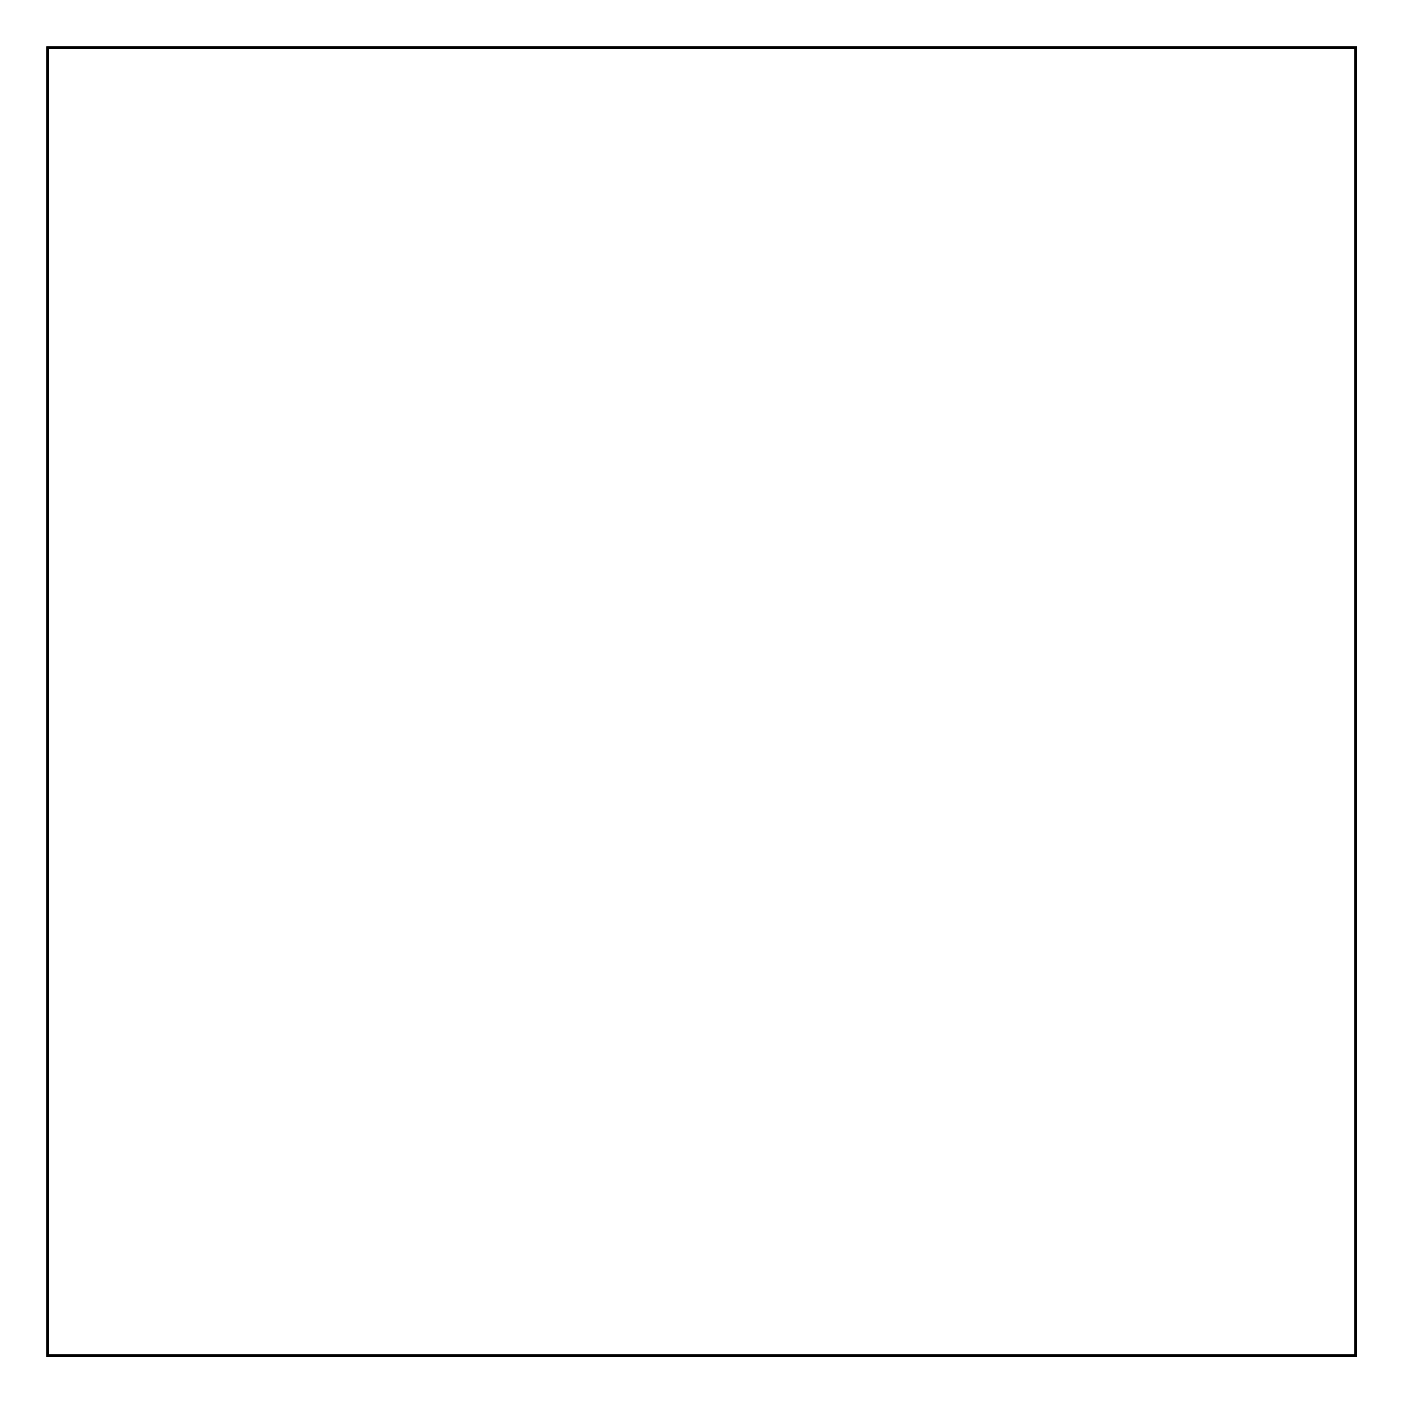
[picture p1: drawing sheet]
<svg xmlns="http://www.w3.org/2000/svg" width="107mm" height="107mm" viewBox="0 0 107 107" stroke-linecap="round" stroke-linejoin="round" font-family="sans-serif">
<path d="M3.6 3.6h99.8v99.8h-99.8z" fill="none" stroke="#000" stroke-width=".2"/>
<path d="M3.6 3.6h99.8v99.8h-99.8z" fill="none" stroke="#000" stroke-width=".08"/>
<circle cx="60.8" cy="58.7" r=".7" fill="#fff"/>
<circle cx="60.8" cy="58.7" r=".7" fill="none" stroke="#fff" stroke-width=".76" stroke-linecap="butt"/>
<circle cx="67.3" cy="58.8" r=".7" fill="#fff"/>
<circle cx="67.3" cy="58.8" r=".7" fill="none" stroke="#fff" stroke-width=".76" stroke-linecap="butt"/>
<circle cx="60.7" cy="61.8" r=".7" fill="#fff"/>
<circle cx="60.7" cy="61.8" r=".7" fill="none" stroke="#fff" stroke-width=".76" stroke-linecap="butt"/>
<circle cx="67.3" cy="61.8" r=".7" fill="#fff"/>
<circle cx="67.3" cy="61.8" r=".7" fill="none" stroke="#fff" stroke-width=".76" stroke-linecap="butt"/>
<circle cx="14.6" cy="70.8" r=".74" fill="#fff"/>
<circle cx="14.6" cy="70.8" r=".74" fill="none" stroke="#fff" stroke-width=".76" stroke-linecap="butt"/>
<circle cx="14.6" cy="73.3" r=".74" fill="#fff"/>
<circle cx="14.6" cy="73.3" r=".74" fill="none" stroke="#fff" stroke-width=".76" stroke-linecap="butt"/>
<circle cx="14.6" cy="75.9" r=".74" fill="#fff"/>
<circle cx="14.6" cy="75.9" r=".74" fill="none" stroke="#fff" stroke-width=".76" stroke-linecap="butt"/>
<circle cx="14.6" cy="78.4" r=".74" fill="#fff"/>
<circle cx="14.6" cy="78.4" r=".74" fill="none" stroke="#fff" stroke-width=".76" stroke-linecap="butt"/>
<circle cx="14.6" cy="80.9" r=".74" fill="#fff"/>
<circle cx="14.6" cy="80.9" r=".74" fill="none" stroke="#fff" stroke-width=".76" stroke-linecap="butt"/>
<circle cx="14.6" cy="83.5" r=".74" fill="#fff"/>
<circle cx="14.6" cy="83.5" r=".74" fill="none" stroke="#fff" stroke-width=".76" stroke-linecap="butt"/>
<circle cx="14.6" cy="86" r=".74" fill="#fff"/>
<circle cx="14.6" cy="86" r=".74" fill="none" stroke="#fff" stroke-width=".76" stroke-linecap="butt"/>
<circle cx="14.6" cy="88.6" r=".74" fill="#fff"/>
<circle cx="14.6" cy="88.6" r=".74" fill="none" stroke="#fff" stroke-width=".76" stroke-linecap="butt"/>
<circle cx="14.6" cy="91.1" r=".74" fill="#fff"/>
<circle cx="14.6" cy="91.1" r=".74" fill="none" stroke="#fff" stroke-width=".76" stroke-linecap="butt"/>
<circle cx="38.6" cy="82.8" r=".74" fill="#fff"/>
<circle cx="38.6" cy="82.8" r=".74" fill="none" stroke="#fff" stroke-width=".76" stroke-linecap="butt"/>
<circle cx="38.6" cy="85.3" r=".74" fill="#fff"/>
<circle cx="38.6" cy="85.3" r=".74" fill="none" stroke="#fff" stroke-width=".76" stroke-linecap="butt"/>
<circle cx="38.6" cy="87.9" r=".74" fill="#fff"/>
<circle cx="38.6" cy="87.9" r=".74" fill="none" stroke="#fff" stroke-width=".76" stroke-linecap="butt"/>
<circle cx="38.6" cy="90.4" r=".74" fill="#fff"/>
<circle cx="38.6" cy="90.4" r=".74" fill="none" stroke="#fff" stroke-width=".76" stroke-linecap="butt"/>
<circle cx="38.6" cy="92.9" r=".74" fill="#fff"/>
<circle cx="38.6" cy="92.9" r=".74" fill="none" stroke="#fff" stroke-width=".76" stroke-linecap="butt"/>
<circle cx="48.3" cy="61.9" r=".7" fill="#fff"/>
<circle cx="48.3" cy="61.9" r=".7" fill="none" stroke="#fff" stroke-width=".76" stroke-linecap="butt"/>
<circle cx="54" cy="61.7" r=".7" fill="#fff"/>
<circle cx="54" cy="61.7" r=".7" fill="none" stroke="#fff" stroke-width=".76" stroke-linecap="butt"/>
<circle cx="35.6" cy="58.8" r=".7" fill="#fff"/>
<circle cx="35.6" cy="58.8" r=".7" fill="none" stroke="#fff" stroke-width=".76" stroke-linecap="butt"/>
<circle cx="35.6" cy="49.3" r=".7" fill="#fff"/>
<circle cx="35.6" cy="49.3" r=".7" fill="none" stroke="#fff" stroke-width=".76" stroke-linecap="butt"/>
<circle cx="38.6" cy="55.8" r=".7" fill="#fff"/>
<circle cx="38.6" cy="55.8" r=".7" fill="none" stroke="#fff" stroke-width=".76" stroke-linecap="butt"/>
<circle cx="38.6" cy="49.4" r=".7" fill="#fff"/>
<circle cx="38.6" cy="49.4" r=".7" fill="none" stroke="#fff" stroke-width=".76" stroke-linecap="butt"/>
<circle cx="65.6" cy="24.3" r=".74" fill="#fff"/>
<circle cx="65.6" cy="24.3" r=".74" fill="none" stroke="#fff" stroke-width=".76" stroke-linecap="butt"/>
<circle cx="68.2" cy="24.3" r=".74" fill="#fff"/>
<circle cx="68.2" cy="24.3" r=".74" fill="none" stroke="#fff" stroke-width=".76" stroke-linecap="butt"/>
<circle cx="37.1" cy="63.3" r=".74" fill="#fff"/>
<circle cx="37.1" cy="63.3" r=".74" fill="none" stroke="#fff" stroke-width=".76" stroke-linecap="butt"/>
<circle cx="37.1" cy="65.8" r=".74" fill="#fff"/>
<circle cx="37.1" cy="65.8" r=".74" fill="none" stroke="#fff" stroke-width=".76" stroke-linecap="butt"/>
<circle cx="37.1" cy="68.4" r=".74" fill="#fff"/>
<circle cx="37.1" cy="68.4" r=".74" fill="none" stroke="#fff" stroke-width=".76" stroke-linecap="butt"/>
<circle cx="37.1" cy="70.9" r=".74" fill="#fff"/>
<circle cx="37.1" cy="70.9" r=".74" fill="none" stroke="#fff" stroke-width=".76" stroke-linecap="butt"/>
<circle cx="9.3" cy="43.3" r=".7" fill="#fff"/>
<circle cx="9.3" cy="43.3" r=".7" fill="none" stroke="#fff" stroke-width=".76" stroke-linecap="butt"/>
<circle cx="9.4" cy="37" r=".7" fill="#fff"/>
<circle cx="9.4" cy="37" r=".7" fill="none" stroke="#fff" stroke-width=".76" stroke-linecap="butt"/>
<circle cx="59.6" cy="28.3" r=".7" fill="#fff"/>
<circle cx="59.6" cy="28.3" r=".7" fill="none" stroke="#fff" stroke-width=".76" stroke-linecap="butt"/>
<circle cx="59.7" cy="35.4" r=".7" fill="#fff"/>
<circle cx="59.7" cy="35.4" r=".7" fill="none" stroke="#fff" stroke-width=".76" stroke-linecap="butt"/>
<circle cx="54.7" cy="37.3" r=".35" fill="#fff"/>
<circle cx="54.7" cy="37.3" r=".35" fill="none" stroke="#fff" stroke-width=".55"/>
<circle cx="97.1" cy="43.8" r=".7" fill="#fff"/>
<circle cx="97.1" cy="43.8" r=".7" fill="none" stroke="#fff" stroke-width=".76" stroke-linecap="butt"/>
<circle cx="97.1" cy="49.8" r=".7" fill="#fff"/>
<circle cx="97.1" cy="49.8" r=".7" fill="none" stroke="#fff" stroke-width=".76" stroke-linecap="butt"/>
<circle cx="80.6" cy="19.8" r=".7" fill="#fff"/>
<circle cx="80.6" cy="19.8" r=".7" fill="none" stroke="#fff" stroke-width=".76" stroke-linecap="butt"/>
<circle cx="80.6" cy="24.3" r=".7" fill="#fff"/>
<circle cx="80.6" cy="24.3" r=".7" fill="none" stroke="#fff" stroke-width=".76" stroke-linecap="butt"/>
<circle cx="20.6" cy="49.8" r=".7" fill="#fff"/>
<circle cx="20.6" cy="49.8" r=".7" fill="none" stroke="#fff" stroke-width=".76" stroke-linecap="butt"/>
<circle cx="20.6" cy="36.3" r=".7" fill="#fff"/>
<circle cx="20.6" cy="36.3" r=".7" fill="none" stroke="#fff" stroke-width=".76" stroke-linecap="butt"/>
<circle cx="12.1" cy="43.3" r=".7" fill="#fff"/>
<circle cx="12.1" cy="43.3" r=".7" fill="none" stroke="#fff" stroke-width=".76" stroke-linecap="butt"/>
<circle cx="11.8" cy="51.3" r=".7" fill="#fff"/>
<circle cx="11.8" cy="51.3" r=".7" fill="none" stroke="#fff" stroke-width=".76" stroke-linecap="butt"/>
<circle cx="44.8" cy="69.4" r=".7" fill="#fff"/>
<circle cx="44.8" cy="69.4" r=".7" fill="none" stroke="#fff" stroke-width=".76" stroke-linecap="butt"/>
<circle cx="46.9" cy="63.5" r=".7" fill="#fff"/>
<circle cx="46.9" cy="63.5" r=".7" fill="none" stroke="#fff" stroke-width=".76" stroke-linecap="butt"/>
<circle cx="69.1" cy="18.7" r=".61" fill="#fff"/>
<circle cx="69.1" cy="18.7" r=".61" fill="none" stroke="#fff" stroke-width=".76" stroke-linecap="butt"/>
<circle cx="71.6" cy="18.7" r=".61" fill="#fff"/>
<circle cx="71.6" cy="18.7" r=".61" fill="none" stroke="#fff" stroke-width=".76" stroke-linecap="butt"/>
<circle cx="71.6" cy="16.7" r=".61" fill="#fff"/>
<circle cx="71.6" cy="16.7" r=".61" fill="none" stroke="#fff" stroke-width=".76" stroke-linecap="butt"/>
<circle cx="69.1" cy="16.7" r=".61" fill="#fff"/>
<circle cx="69.1" cy="16.7" r=".61" fill="none" stroke="#fff" stroke-width=".76" stroke-linecap="butt"/>
<circle cx="64.4" cy="14" r="1.35" fill="#fff"/>
<circle cx="64.4" cy="14" r="1.35" fill="none" stroke="#fff" stroke-width=".76" stroke-linecap="butt"/>
<circle cx="76.4" cy="14" r="1.35" fill="#fff"/>
<circle cx="76.4" cy="14" r="1.35" fill="none" stroke="#fff" stroke-width=".76" stroke-linecap="butt"/>
<circle cx="92.5" cy="16.4" r=".7" fill="#fff"/>
<circle cx="92.5" cy="16.4" r=".7" fill="none" stroke="#fff" stroke-width=".74" stroke-linecap="butt"/>
<circle cx="90.1" cy="16.4" r=".7" fill="#fff"/>
<circle cx="90.1" cy="16.4" r=".7" fill="none" stroke="#fff" stroke-width=".74" stroke-linecap="butt"/>
<circle cx="87.9" cy="16.4" r=".7" fill="#fff"/>
<circle cx="87.9" cy="16.4" r=".7" fill="none" stroke="#fff" stroke-width=".74" stroke-linecap="butt"/>
<circle cx="85.5" cy="16.4" r=".7" fill="#fff"/>
<circle cx="85.5" cy="16.4" r=".7" fill="none" stroke="#fff" stroke-width=".74" stroke-linecap="butt"/>
<circle cx="83.2" cy="14" r="1.23" fill="#fff"/>
<circle cx="83.2" cy="14" r="1.23" fill="none" stroke="#fff" stroke-width=".51"/>
<circle cx="94.8" cy="14" r="1.23" fill="#fff"/>
<circle cx="94.8" cy="14" r="1.23" fill="none" stroke="#fff" stroke-width=".51"/>
<circle cx="91.3" cy="13.9" r=".55" fill="#fff"/>
<circle cx="91.3" cy="13.9" r=".55" fill="none" stroke="#fff" stroke-width=".25"/>
<circle cx="86.8" cy="13.9" r=".55" fill="#fff"/>
<circle cx="86.8" cy="13.9" r=".55" fill="none" stroke="#fff" stroke-width=".25"/>
<circle cx="7.1" cy="7.1" r="1.6" fill="#fff"/>
<circle cx="7.1" cy="7.1" r="1.6" fill="none" stroke="#fff" stroke-width=".25"/>
<circle cx="100.1" cy="60.3" r="1.6" fill="#fff"/>
<circle cx="100.1" cy="60.3" r="1.6" fill="none" stroke="#fff" stroke-width=".25"/>
<circle cx="7.1" cy="60.3" r="1.6" fill="#fff"/>
<circle cx="7.1" cy="60.3" r="1.6" fill="none" stroke="#fff" stroke-width=".25"/>
<circle cx="7.1" cy="99.9" r="1.6" fill="#fff"/>
<circle cx="7.1" cy="99.9" r="1.6" fill="none" stroke="#fff" stroke-width=".25"/>
<circle cx="100.1" cy="99.9" r="1.6" fill="#fff"/>
<circle cx="100.1" cy="99.9" r="1.6" fill="none" stroke="#fff" stroke-width=".25"/>
<circle cx="59.6" cy="7.8" r="1.6" fill="#fff"/>
<circle cx="59.6" cy="7.8" r="1.6" fill="none" stroke="#fff" stroke-width=".25"/>
<circle cx="100.1" cy="7.1" r="1.6" fill="#fff"/>
<circle cx="100.1" cy="7.1" r="1.6" fill="none" stroke="#fff" stroke-width=".25"/>
<circle cx="46.1" cy="30.3" r=".74" fill="#fff"/>
<circle cx="46.1" cy="30.3" r=".74" fill="none" stroke="#fff" stroke-width=".76" stroke-linecap="butt"/>
<circle cx="46.1" cy="32.8" r=".74" fill="#fff"/>
<circle cx="46.1" cy="32.8" r=".74" fill="none" stroke="#fff" stroke-width=".76" stroke-linecap="butt"/>
<circle cx="10.1" cy="33.3" r=".74" fill="#fff"/>
<circle cx="10.1" cy="33.3" r=".74" fill="none" stroke="#fff" stroke-width=".76" stroke-linecap="butt"/>
<circle cx="12.7" cy="33.3" r=".74" fill="#fff"/>
<circle cx="12.7" cy="33.3" r=".74" fill="none" stroke="#fff" stroke-width=".76" stroke-linecap="butt"/>
<path d="M31.9 29.6h1.4v1.4h-1.4z" fill="#fff"/>
<path d="M31.9 29.6h1.4v1.4h-1.4z" fill="none" stroke="#fff" stroke-width=".76" stroke-linecap="butt"/>
<circle cx="32.6" cy="30.3" r=".7" fill="#fff"/>
<circle cx="32.6" cy="30.3" r=".7" fill="none" stroke="#fff" stroke-width=".76" stroke-linecap="butt"/>
<circle cx="32.6" cy="37.9" r=".7" fill="#fff"/>
<circle cx="32.6" cy="37.9" r=".7" fill="none" stroke="#fff" stroke-width=".76" stroke-linecap="butt"/>
<circle cx="30.1" cy="30.3" r=".7" fill="#fff"/>
<circle cx="30.1" cy="30.3" r=".7" fill="none" stroke="#fff" stroke-width=".76" stroke-linecap="butt"/>
<circle cx="30.1" cy="37.9" r=".7" fill="#fff"/>
<circle cx="30.1" cy="37.9" r=".7" fill="none" stroke="#fff" stroke-width=".76" stroke-linecap="butt"/>
<circle cx="27.6" cy="30.3" r=".7" fill="#fff"/>
<circle cx="27.6" cy="30.3" r=".7" fill="none" stroke="#fff" stroke-width=".76" stroke-linecap="butt"/>
<circle cx="27.6" cy="37.9" r=".7" fill="#fff"/>
<circle cx="27.6" cy="37.9" r=".7" fill="none" stroke="#fff" stroke-width=".76" stroke-linecap="butt"/>
<path d="M25.9 23.5h1.6v1.6h-1.6z" fill="#fff"/>
<path d="M25.9 23.5h1.6v1.6h-1.6z" fill="none" stroke="#fff" stroke-width=".76" stroke-linecap="butt"/>
<circle cx="26.6" cy="24.3" r=".79" fill="#fff"/>
<circle cx="26.6" cy="24.3" r=".79" fill="none" stroke="#fff" stroke-width=".76" stroke-linecap="butt"/>
<circle cx="19.1" cy="24.3" r=".79" fill="#fff"/>
<circle cx="19.1" cy="24.3" r=".79" fill="none" stroke="#fff" stroke-width=".76" stroke-linecap="butt"/>
<circle cx="53.6" cy="30.3" r=".74" fill="#fff"/>
<circle cx="53.6" cy="30.3" r=".74" fill="none" stroke="#fff" stroke-width=".76" stroke-linecap="butt"/>
<circle cx="56.2" cy="30.3" r=".74" fill="#fff"/>
<circle cx="56.2" cy="30.3" r=".74" fill="none" stroke="#fff" stroke-width=".76" stroke-linecap="butt"/>
<circle cx="68.6" cy="31.8" r=".74" fill="#fff"/>
<circle cx="68.6" cy="31.8" r=".74" fill="none" stroke="#fff" stroke-width=".76" stroke-linecap="butt"/>
<circle cx="71.2" cy="31.8" r=".74" fill="#fff"/>
<circle cx="71.2" cy="31.8" r=".74" fill="none" stroke="#fff" stroke-width=".76" stroke-linecap="butt"/>
<circle cx="38.6" cy="75.3" r=".64" fill="#fff"/>
<circle cx="38.6" cy="75.3" r=".64" fill="none" stroke="#fff" stroke-width=".76" stroke-linecap="butt"/>
<circle cx="38.6" cy="77.8" r=".64" fill="#fff"/>
<circle cx="38.6" cy="77.8" r=".64" fill="none" stroke="#fff" stroke-width=".76" stroke-linecap="butt"/>
<circle cx="85.1" cy="57.3" r=".64" fill="#fff"/>
<circle cx="85.1" cy="57.3" r=".64" fill="none" stroke="#fff" stroke-width=".76" stroke-linecap="butt"/>
<circle cx="85.1" cy="62.4" r=".64" fill="#fff"/>
<circle cx="85.1" cy="62.4" r=".64" fill="none" stroke="#fff" stroke-width=".76" stroke-linecap="butt"/>
<circle cx="22.6" cy="16.6" r=".92" fill="#fff"/>
<circle cx="22.6" cy="16.6" r=".92" fill="none" stroke="#fff" stroke-width=".7" stroke-linecap="butt"/>
<circle cx="15.2" cy="16.6" r=".92" fill="#fff"/>
<circle cx="15.2" cy="16.6" r=".92" fill="none" stroke="#fff" stroke-width=".7" stroke-linecap="butt"/>
<circle cx="30.2" cy="16.6" r=".92" fill="#fff"/>
<circle cx="30.2" cy="16.6" r=".92" fill="none" stroke="#fff" stroke-width=".7" stroke-linecap="butt"/>
<circle cx="27.6" cy="19.1" r=".92" fill="#fff"/>
<circle cx="27.6" cy="19.1" r=".92" fill="none" stroke="#fff" stroke-width=".7" stroke-linecap="butt"/>
<circle cx="17.6" cy="19.1" r=".92" fill="#fff"/>
<circle cx="17.6" cy="19.1" r=".92" fill="none" stroke="#fff" stroke-width=".7" stroke-linecap="butt"/>
<circle cx="27.6" cy="6.6" r=".92" fill="#fff"/>
<circle cx="27.6" cy="6.6" r=".92" fill="none" stroke="#fff" stroke-width=".7" stroke-linecap="butt"/>
<circle cx="17.6" cy="6.6" r=".92" fill="#fff"/>
<circle cx="17.6" cy="6.6" r=".92" fill="none" stroke="#fff" stroke-width=".7" stroke-linecap="butt"/>
<circle cx="45.1" cy="16.6" r=".92" fill="#fff"/>
<circle cx="45.1" cy="16.6" r=".92" fill="none" stroke="#fff" stroke-width=".7" stroke-linecap="butt"/>
<circle cx="37.7" cy="16.6" r=".92" fill="#fff"/>
<circle cx="37.7" cy="16.6" r=".92" fill="none" stroke="#fff" stroke-width=".7" stroke-linecap="butt"/>
<circle cx="52.7" cy="16.6" r=".92" fill="#fff"/>
<circle cx="52.7" cy="16.6" r=".92" fill="none" stroke="#fff" stroke-width=".7" stroke-linecap="butt"/>
<circle cx="50.1" cy="19.1" r=".92" fill="#fff"/>
<circle cx="50.1" cy="19.1" r=".92" fill="none" stroke="#fff" stroke-width=".7" stroke-linecap="butt"/>
<circle cx="40.1" cy="19.1" r=".92" fill="#fff"/>
<circle cx="40.1" cy="19.1" r=".92" fill="none" stroke="#fff" stroke-width=".7" stroke-linecap="butt"/>
<circle cx="50.1" cy="6.6" r=".92" fill="#fff"/>
<circle cx="50.1" cy="6.6" r=".92" fill="none" stroke="#fff" stroke-width=".7" stroke-linecap="butt"/>
<circle cx="40.1" cy="6.6" r=".92" fill="#fff"/>
<circle cx="40.1" cy="6.6" r=".92" fill="none" stroke="#fff" stroke-width=".7" stroke-linecap="butt"/>
<circle cx="40" cy="24.3" r=".7" fill="#fff"/>
<circle cx="40" cy="24.3" r=".7" fill="none" stroke="#fff" stroke-width=".76" stroke-linecap="butt"/>
<circle cx="40" cy="34.4" r=".7" fill="#fff"/>
<circle cx="40" cy="34.4" r=".7" fill="none" stroke="#fff" stroke-width=".76" stroke-linecap="butt"/>
<circle cx="14.6" cy="48" r=".74" fill="#fff"/>
<circle cx="14.6" cy="48" r=".74" fill="none" stroke="#fff" stroke-width=".76" stroke-linecap="butt"/>
<circle cx="14.6" cy="50.5" r=".74" fill="#fff"/>
<circle cx="14.6" cy="50.5" r=".74" fill="none" stroke="#fff" stroke-width=".76" stroke-linecap="butt"/>
<circle cx="14.6" cy="53.1" r=".74" fill="#fff"/>
<circle cx="14.6" cy="53.1" r=".74" fill="none" stroke="#fff" stroke-width=".76" stroke-linecap="butt"/>
<circle cx="14.6" cy="55.6" r=".74" fill="#fff"/>
<circle cx="14.6" cy="55.6" r=".74" fill="none" stroke="#fff" stroke-width=".76" stroke-linecap="butt"/>
<circle cx="14.6" cy="58.1" r=".74" fill="#fff"/>
<circle cx="14.6" cy="58.1" r=".74" fill="none" stroke="#fff" stroke-width=".76" stroke-linecap="butt"/>
<circle cx="14.6" cy="60.7" r=".74" fill="#fff"/>
<circle cx="14.6" cy="60.7" r=".74" fill="none" stroke="#fff" stroke-width=".76" stroke-linecap="butt"/>
<circle cx="58.1" cy="40" r=".74" fill="#fff"/>
<circle cx="58.1" cy="40" r=".74" fill="none" stroke="#fff" stroke-width=".76" stroke-linecap="butt"/>
<circle cx="58.1" cy="42.5" r=".74" fill="#fff"/>
<circle cx="58.1" cy="42.5" r=".74" fill="none" stroke="#fff" stroke-width=".76" stroke-linecap="butt"/>
<circle cx="58.1" cy="45.1" r=".74" fill="#fff"/>
<circle cx="58.1" cy="45.1" r=".74" fill="none" stroke="#fff" stroke-width=".76" stroke-linecap="butt"/>
<circle cx="58.1" cy="47.6" r=".74" fill="#fff"/>
<circle cx="58.1" cy="47.6" r=".74" fill="none" stroke="#fff" stroke-width=".76" stroke-linecap="butt"/>
<circle cx="58.1" cy="50.1" r=".74" fill="#fff"/>
<circle cx="58.1" cy="50.1" r=".74" fill="none" stroke="#fff" stroke-width=".76" stroke-linecap="butt"/>
<circle cx="58.1" cy="52.7" r=".74" fill="#fff"/>
<circle cx="58.1" cy="52.7" r=".74" fill="none" stroke="#fff" stroke-width=".76" stroke-linecap="butt"/>
<circle cx="19.6" cy="60.6" r=".64" fill="#fff"/>
<circle cx="19.6" cy="60.6" r=".64" fill="none" stroke="#fff" stroke-width=".76" stroke-linecap="butt"/>
<circle cx="19.6" cy="55.5" r=".64" fill="#fff"/>
<circle cx="19.6" cy="55.5" r=".64" fill="none" stroke="#fff" stroke-width=".76" stroke-linecap="butt"/>
<circle cx="64.1" cy="51.3" r=".64" fill="#fff"/>
<circle cx="64.1" cy="51.3" r=".64" fill="none" stroke="#fff" stroke-width=".76" stroke-linecap="butt"/>
<circle cx="64.1" cy="46.2" r=".64" fill="#fff"/>
<circle cx="64.1" cy="46.2" r=".64" fill="none" stroke="#fff" stroke-width=".76" stroke-linecap="butt"/>
<circle cx="89.6" cy="87.1" r=".74" fill="#fff"/>
<circle cx="89.6" cy="87.1" r=".74" fill="none" stroke="#fff" stroke-width=".76" stroke-linecap="butt"/>
<circle cx="89.6" cy="84.5" r=".74" fill="#fff"/>
<circle cx="89.6" cy="84.5" r=".74" fill="none" stroke="#fff" stroke-width=".76" stroke-linecap="butt"/>
<circle cx="89.6" cy="82" r=".74" fill="#fff"/>
<circle cx="89.6" cy="82" r=".74" fill="none" stroke="#fff" stroke-width=".76" stroke-linecap="butt"/>
<circle cx="89.6" cy="79.4" r=".74" fill="#fff"/>
<circle cx="89.6" cy="79.4" r=".74" fill="none" stroke="#fff" stroke-width=".76" stroke-linecap="butt"/>
<circle cx="89.6" cy="76.9" r=".74" fill="#fff"/>
<circle cx="89.6" cy="76.9" r=".74" fill="none" stroke="#fff" stroke-width=".76" stroke-linecap="butt"/>
<circle cx="89.6" cy="74.4" r=".74" fill="#fff"/>
<circle cx="89.6" cy="74.4" r=".74" fill="none" stroke="#fff" stroke-width=".76" stroke-linecap="butt"/>
<circle cx="89.6" cy="71.8" r=".74" fill="#fff"/>
<circle cx="89.6" cy="71.8" r=".74" fill="none" stroke="#fff" stroke-width=".76" stroke-linecap="butt"/>
<circle cx="89.6" cy="69.3" r=".74" fill="#fff"/>
<circle cx="89.6" cy="69.3" r=".74" fill="none" stroke="#fff" stroke-width=".76" stroke-linecap="butt"/>
<circle cx="86.6" cy="87.1" r=".74" fill="#fff"/>
<circle cx="86.6" cy="87.1" r=".74" fill="none" stroke="#fff" stroke-width=".76" stroke-linecap="butt"/>
<circle cx="86.6" cy="84.5" r=".74" fill="#fff"/>
<circle cx="86.6" cy="84.5" r=".74" fill="none" stroke="#fff" stroke-width=".76" stroke-linecap="butt"/>
<circle cx="86.6" cy="82" r=".74" fill="#fff"/>
<circle cx="86.6" cy="82" r=".74" fill="none" stroke="#fff" stroke-width=".76" stroke-linecap="butt"/>
<circle cx="86.6" cy="79.4" r=".74" fill="#fff"/>
<circle cx="86.6" cy="79.4" r=".74" fill="none" stroke="#fff" stroke-width=".76" stroke-linecap="butt"/>
<circle cx="86.6" cy="76.9" r=".74" fill="#fff"/>
<circle cx="86.6" cy="76.9" r=".74" fill="none" stroke="#fff" stroke-width=".76" stroke-linecap="butt"/>
<circle cx="86.6" cy="74.4" r=".74" fill="#fff"/>
<circle cx="86.6" cy="74.4" r=".74" fill="none" stroke="#fff" stroke-width=".76" stroke-linecap="butt"/>
<circle cx="86.6" cy="71.8" r=".74" fill="#fff"/>
<circle cx="86.6" cy="71.8" r=".74" fill="none" stroke="#fff" stroke-width=".76" stroke-linecap="butt"/>
<circle cx="86.6" cy="69.3" r=".74" fill="#fff"/>
<circle cx="86.6" cy="69.3" r=".74" fill="none" stroke="#fff" stroke-width=".76" stroke-linecap="butt"/>
<path d="M58.5 85.8h1.4v1.4h-1.4z" fill="#fff"/>
<path d="M58.5 85.8h1.4v1.4h-1.4z" fill="none" stroke="#fff" stroke-width=".69" stroke-linecap="butt"/>
<circle cx="56.6" cy="86.5" r=".72" fill="#fff"/>
<circle cx="56.6" cy="86.5" r=".72" fill="none" stroke="#fff" stroke-width=".69" stroke-linecap="butt"/>
<circle cx="56.6" cy="83.9" r=".72" fill="#fff"/>
<circle cx="56.6" cy="83.9" r=".72" fill="none" stroke="#fff" stroke-width=".69" stroke-linecap="butt"/>
<circle cx="56.6" cy="81.4" r=".72" fill="#fff"/>
<circle cx="56.6" cy="81.4" r=".72" fill="none" stroke="#fff" stroke-width=".69" stroke-linecap="butt"/>
<circle cx="56.6" cy="78.9" r=".72" fill="#fff"/>
<circle cx="56.6" cy="78.9" r=".72" fill="none" stroke="#fff" stroke-width=".69" stroke-linecap="butt"/>
<circle cx="56.6" cy="76.3" r=".72" fill="#fff"/>
<circle cx="56.6" cy="76.3" r=".72" fill="none" stroke="#fff" stroke-width=".69" stroke-linecap="butt"/>
<circle cx="56.6" cy="73.8" r=".72" fill="#fff"/>
<circle cx="56.6" cy="73.8" r=".72" fill="none" stroke="#fff" stroke-width=".69" stroke-linecap="butt"/>
<circle cx="56.6" cy="71.2" r=".72" fill="#fff"/>
<circle cx="56.6" cy="71.2" r=".72" fill="none" stroke="#fff" stroke-width=".69" stroke-linecap="butt"/>
<circle cx="56.6" cy="68.7" r=".72" fill="#fff"/>
<circle cx="56.6" cy="68.7" r=".72" fill="none" stroke="#fff" stroke-width=".69" stroke-linecap="butt"/>
<circle cx="59.2" cy="86.5" r=".72" fill="#fff"/>
<circle cx="59.2" cy="86.5" r=".72" fill="none" stroke="#fff" stroke-width=".69" stroke-linecap="butt"/>
<circle cx="59.2" cy="83.9" r=".72" fill="#fff"/>
<circle cx="59.2" cy="83.9" r=".72" fill="none" stroke="#fff" stroke-width=".69" stroke-linecap="butt"/>
<circle cx="59.2" cy="81.4" r=".72" fill="#fff"/>
<circle cx="59.2" cy="81.4" r=".72" fill="none" stroke="#fff" stroke-width=".69" stroke-linecap="butt"/>
<circle cx="59.2" cy="78.9" r=".72" fill="#fff"/>
<circle cx="59.2" cy="78.9" r=".72" fill="none" stroke="#fff" stroke-width=".69" stroke-linecap="butt"/>
<circle cx="59.2" cy="76.3" r=".72" fill="#fff"/>
<circle cx="59.2" cy="76.3" r=".72" fill="none" stroke="#fff" stroke-width=".69" stroke-linecap="butt"/>
<circle cx="59.2" cy="73.8" r=".72" fill="#fff"/>
<circle cx="59.2" cy="73.8" r=".72" fill="none" stroke="#fff" stroke-width=".69" stroke-linecap="butt"/>
<circle cx="59.2" cy="71.2" r=".72" fill="#fff"/>
<circle cx="59.2" cy="71.2" r=".72" fill="none" stroke="#fff" stroke-width=".69" stroke-linecap="butt"/>
<circle cx="59.2" cy="68.7" r=".72" fill="#fff"/>
<circle cx="59.2" cy="68.7" r=".72" fill="none" stroke="#fff" stroke-width=".69" stroke-linecap="butt"/>
<circle cx="41.6" cy="66.3" r=".74" fill="#fff"/>
<circle cx="41.6" cy="66.3" r=".74" fill="none" stroke="#fff" stroke-width=".76" stroke-linecap="butt"/>
<circle cx="41.6" cy="63.7" r=".74" fill="#fff"/>
<circle cx="41.6" cy="63.7" r=".74" fill="none" stroke="#fff" stroke-width=".76" stroke-linecap="butt"/>
<circle cx="41.6" cy="61.2" r=".74" fill="#fff"/>
<circle cx="41.6" cy="61.2" r=".74" fill="none" stroke="#fff" stroke-width=".76" stroke-linecap="butt"/>
<circle cx="41.6" cy="58.7" r=".74" fill="#fff"/>
<circle cx="41.6" cy="58.7" r=".74" fill="none" stroke="#fff" stroke-width=".76" stroke-linecap="butt"/>
<path d="M24.3 58h1.4v1.4h-1.4z" fill="#fff"/>
<path d="M24.3 58h1.4v1.4h-1.4z" fill="none" stroke="#fff" stroke-width=".76" stroke-linecap="butt"/>
<circle cx="25" cy="58.7" r=".7" fill="#fff"/>
<circle cx="25" cy="58.7" r=".7" fill="none" stroke="#fff" stroke-width=".76" stroke-linecap="butt"/>
<circle cx="32.6" cy="58.7" r=".7" fill="#fff"/>
<circle cx="32.6" cy="58.7" r=".7" fill="none" stroke="#fff" stroke-width=".76" stroke-linecap="butt"/>
<circle cx="25" cy="61.2" r=".7" fill="#fff"/>
<circle cx="25" cy="61.2" r=".7" fill="none" stroke="#fff" stroke-width=".76" stroke-linecap="butt"/>
<circle cx="32.6" cy="61.2" r=".7" fill="#fff"/>
<circle cx="32.6" cy="61.2" r=".7" fill="none" stroke="#fff" stroke-width=".76" stroke-linecap="butt"/>
<circle cx="25" cy="63.8" r=".7" fill="#fff"/>
<circle cx="25" cy="63.8" r=".7" fill="none" stroke="#fff" stroke-width=".76" stroke-linecap="butt"/>
<circle cx="32.6" cy="63.8" r=".7" fill="#fff"/>
<circle cx="32.6" cy="63.8" r=".7" fill="none" stroke="#fff" stroke-width=".76" stroke-linecap="butt"/>
<circle cx="25" cy="66.3" r=".7" fill="#fff"/>
<circle cx="25" cy="66.3" r=".7" fill="none" stroke="#fff" stroke-width=".76" stroke-linecap="butt"/>
<circle cx="32.6" cy="66.3" r=".7" fill="#fff"/>
<circle cx="32.6" cy="66.3" r=".7" fill="none" stroke="#fff" stroke-width=".76" stroke-linecap="butt"/>
<circle cx="25" cy="68.9" r=".7" fill="#fff"/>
<circle cx="25" cy="68.9" r=".7" fill="none" stroke="#fff" stroke-width=".76" stroke-linecap="butt"/>
<circle cx="32.6" cy="68.9" r=".7" fill="#fff"/>
<circle cx="32.6" cy="68.9" r=".7" fill="none" stroke="#fff" stroke-width=".76" stroke-linecap="butt"/>
<circle cx="25" cy="71.4" r=".7" fill="#fff"/>
<circle cx="25" cy="71.4" r=".7" fill="none" stroke="#fff" stroke-width=".76" stroke-linecap="butt"/>
<circle cx="32.6" cy="71.4" r=".7" fill="#fff"/>
<circle cx="32.6" cy="71.4" r=".7" fill="none" stroke="#fff" stroke-width=".76" stroke-linecap="butt"/>
<circle cx="25" cy="73.9" r=".7" fill="#fff"/>
<circle cx="25" cy="73.9" r=".7" fill="none" stroke="#fff" stroke-width=".76" stroke-linecap="butt"/>
<circle cx="32.6" cy="73.9" r=".7" fill="#fff"/>
<circle cx="32.6" cy="73.9" r=".7" fill="none" stroke="#fff" stroke-width=".76" stroke-linecap="butt"/>
<circle cx="25" cy="76.5" r=".7" fill="#fff"/>
<circle cx="25" cy="76.5" r=".7" fill="none" stroke="#fff" stroke-width=".76" stroke-linecap="butt"/>
<circle cx="32.6" cy="76.5" r=".7" fill="#fff"/>
<circle cx="32.6" cy="76.5" r=".7" fill="none" stroke="#fff" stroke-width=".76" stroke-linecap="butt"/>
<circle cx="25" cy="79" r=".7" fill="#fff"/>
<circle cx="25" cy="79" r=".7" fill="none" stroke="#fff" stroke-width=".76" stroke-linecap="butt"/>
<circle cx="32.6" cy="79" r=".7" fill="#fff"/>
<circle cx="32.6" cy="79" r=".7" fill="none" stroke="#fff" stroke-width=".76" stroke-linecap="butt"/>
<circle cx="25" cy="81.6" r=".7" fill="#fff"/>
<circle cx="25" cy="81.6" r=".7" fill="none" stroke="#fff" stroke-width=".76" stroke-linecap="butt"/>
<circle cx="32.6" cy="81.6" r=".7" fill="#fff"/>
<circle cx="32.6" cy="81.6" r=".7" fill="none" stroke="#fff" stroke-width=".76" stroke-linecap="butt"/>
<circle cx="25" cy="84.1" r=".7" fill="#fff"/>
<circle cx="25" cy="84.1" r=".7" fill="none" stroke="#fff" stroke-width=".76" stroke-linecap="butt"/>
<circle cx="32.6" cy="84.1" r=".7" fill="#fff"/>
<circle cx="32.6" cy="84.1" r=".7" fill="none" stroke="#fff" stroke-width=".76" stroke-linecap="butt"/>
<circle cx="25" cy="86.6" r=".7" fill="#fff"/>
<circle cx="25" cy="86.6" r=".7" fill="none" stroke="#fff" stroke-width=".76" stroke-linecap="butt"/>
<circle cx="32.6" cy="86.6" r=".7" fill="#fff"/>
<circle cx="32.6" cy="86.6" r=".7" fill="none" stroke="#fff" stroke-width=".76" stroke-linecap="butt"/>
<circle cx="25" cy="89.2" r=".7" fill="#fff"/>
<circle cx="25" cy="89.2" r=".7" fill="none" stroke="#fff" stroke-width=".76" stroke-linecap="butt"/>
<circle cx="32.6" cy="89.2" r=".7" fill="#fff"/>
<circle cx="32.6" cy="89.2" r=".7" fill="none" stroke="#fff" stroke-width=".76" stroke-linecap="butt"/>
<circle cx="25" cy="91.7" r=".7" fill="#fff"/>
<circle cx="25" cy="91.7" r=".7" fill="none" stroke="#fff" stroke-width=".76" stroke-linecap="butt"/>
<circle cx="32.6" cy="91.7" r=".7" fill="#fff"/>
<circle cx="32.6" cy="91.7" r=".7" fill="none" stroke="#fff" stroke-width=".76" stroke-linecap="butt"/>
<path d="M69.3 43h1.4v1.4h-1.4z" fill="#fff"/>
<path d="M69.3 43h1.4v1.4h-1.4z" fill="none" stroke="#fff" stroke-width=".76" stroke-linecap="butt"/>
<circle cx="70" cy="43.7" r=".7" fill="#fff"/>
<circle cx="70" cy="43.7" r=".7" fill="none" stroke="#fff" stroke-width=".76" stroke-linecap="butt"/>
<circle cx="77.6" cy="43.7" r=".7" fill="#fff"/>
<circle cx="77.6" cy="43.7" r=".7" fill="none" stroke="#fff" stroke-width=".76" stroke-linecap="butt"/>
<circle cx="70" cy="46.2" r=".7" fill="#fff"/>
<circle cx="70" cy="46.2" r=".7" fill="none" stroke="#fff" stroke-width=".76" stroke-linecap="butt"/>
<circle cx="77.6" cy="46.2" r=".7" fill="#fff"/>
<circle cx="77.6" cy="46.2" r=".7" fill="none" stroke="#fff" stroke-width=".76" stroke-linecap="butt"/>
<circle cx="70" cy="48.7" r=".7" fill="#fff"/>
<circle cx="70" cy="48.7" r=".7" fill="none" stroke="#fff" stroke-width=".76" stroke-linecap="butt"/>
<circle cx="77.6" cy="48.7" r=".7" fill="#fff"/>
<circle cx="77.6" cy="48.7" r=".7" fill="none" stroke="#fff" stroke-width=".76" stroke-linecap="butt"/>
<circle cx="70" cy="51.3" r=".7" fill="#fff"/>
<circle cx="70" cy="51.3" r=".7" fill="none" stroke="#fff" stroke-width=".76" stroke-linecap="butt"/>
<circle cx="77.6" cy="51.3" r=".7" fill="#fff"/>
<circle cx="77.6" cy="51.3" r=".7" fill="none" stroke="#fff" stroke-width=".76" stroke-linecap="butt"/>
<circle cx="70" cy="53.8" r=".7" fill="#fff"/>
<circle cx="70" cy="53.8" r=".7" fill="none" stroke="#fff" stroke-width=".76" stroke-linecap="butt"/>
<circle cx="77.6" cy="53.8" r=".7" fill="#fff"/>
<circle cx="77.6" cy="53.8" r=".7" fill="none" stroke="#fff" stroke-width=".76" stroke-linecap="butt"/>
<circle cx="70" cy="56.4" r=".7" fill="#fff"/>
<circle cx="70" cy="56.4" r=".7" fill="none" stroke="#fff" stroke-width=".76" stroke-linecap="butt"/>
<circle cx="77.6" cy="56.4" r=".7" fill="#fff"/>
<circle cx="77.6" cy="56.4" r=".7" fill="none" stroke="#fff" stroke-width=".76" stroke-linecap="butt"/>
<circle cx="70" cy="58.9" r=".7" fill="#fff"/>
<circle cx="70" cy="58.9" r=".7" fill="none" stroke="#fff" stroke-width=".76" stroke-linecap="butt"/>
<circle cx="77.6" cy="58.9" r=".7" fill="#fff"/>
<circle cx="77.6" cy="58.9" r=".7" fill="none" stroke="#fff" stroke-width=".76" stroke-linecap="butt"/>
<circle cx="70" cy="61.4" r=".7" fill="#fff"/>
<circle cx="70" cy="61.4" r=".7" fill="none" stroke="#fff" stroke-width=".76" stroke-linecap="butt"/>
<circle cx="77.6" cy="61.4" r=".7" fill="#fff"/>
<circle cx="77.6" cy="61.4" r=".7" fill="none" stroke="#fff" stroke-width=".76" stroke-linecap="butt"/>
<circle cx="70" cy="64" r=".7" fill="#fff"/>
<circle cx="70" cy="64" r=".7" fill="none" stroke="#fff" stroke-width=".76" stroke-linecap="butt"/>
<circle cx="77.6" cy="64" r=".7" fill="#fff"/>
<circle cx="77.6" cy="64" r=".7" fill="none" stroke="#fff" stroke-width=".76" stroke-linecap="butt"/>
<circle cx="70" cy="66.5" r=".7" fill="#fff"/>
<circle cx="70" cy="66.5" r=".7" fill="none" stroke="#fff" stroke-width=".76" stroke-linecap="butt"/>
<circle cx="77.6" cy="66.5" r=".7" fill="#fff"/>
<circle cx="77.6" cy="66.5" r=".7" fill="none" stroke="#fff" stroke-width=".76" stroke-linecap="butt"/>
<circle cx="70" cy="69.1" r=".7" fill="#fff"/>
<circle cx="70" cy="69.1" r=".7" fill="none" stroke="#fff" stroke-width=".76" stroke-linecap="butt"/>
<circle cx="77.6" cy="69.1" r=".7" fill="#fff"/>
<circle cx="77.6" cy="69.1" r=".7" fill="none" stroke="#fff" stroke-width=".76" stroke-linecap="butt"/>
<circle cx="70" cy="71.6" r=".7" fill="#fff"/>
<circle cx="70" cy="71.6" r=".7" fill="none" stroke="#fff" stroke-width=".76" stroke-linecap="butt"/>
<circle cx="77.6" cy="71.6" r=".7" fill="#fff"/>
<circle cx="77.6" cy="71.6" r=".7" fill="none" stroke="#fff" stroke-width=".76" stroke-linecap="butt"/>
<circle cx="70" cy="74.1" r=".7" fill="#fff"/>
<circle cx="70" cy="74.1" r=".7" fill="none" stroke="#fff" stroke-width=".76" stroke-linecap="butt"/>
<circle cx="77.6" cy="74.1" r=".7" fill="#fff"/>
<circle cx="77.6" cy="74.1" r=".7" fill="none" stroke="#fff" stroke-width=".76" stroke-linecap="butt"/>
<circle cx="70" cy="76.7" r=".7" fill="#fff"/>
<circle cx="70" cy="76.7" r=".7" fill="none" stroke="#fff" stroke-width=".76" stroke-linecap="butt"/>
<circle cx="77.6" cy="76.7" r=".7" fill="#fff"/>
<circle cx="77.6" cy="76.7" r=".7" fill="none" stroke="#fff" stroke-width=".76" stroke-linecap="butt"/>
<circle cx="92.6" cy="49.8" r=".7" fill="#fff"/>
<circle cx="92.6" cy="49.8" r=".7" fill="none" stroke="#fff" stroke-width=".76" stroke-linecap="butt"/>
<circle cx="92.6" cy="59.9" r=".7" fill="#fff"/>
<circle cx="92.6" cy="59.9" r=".7" fill="none" stroke="#fff" stroke-width=".76" stroke-linecap="butt"/>
<circle cx="89.6" cy="49.8" r=".7" fill="#fff"/>
<circle cx="89.6" cy="49.8" r=".7" fill="none" stroke="#fff" stroke-width=".76" stroke-linecap="butt"/>
<circle cx="89.6" cy="59.9" r=".7" fill="#fff"/>
<circle cx="89.6" cy="59.9" r=".7" fill="none" stroke="#fff" stroke-width=".76" stroke-linecap="butt"/>
<circle cx="25.1" cy="52.8" r=".7" fill="#fff"/>
<circle cx="25.1" cy="52.8" r=".7" fill="none" stroke="#fff" stroke-width=".76" stroke-linecap="butt"/>
<circle cx="25.1" cy="55.3" r=".7" fill="#fff"/>
<circle cx="25.1" cy="55.3" r=".7" fill="none" stroke="#fff" stroke-width=".76" stroke-linecap="butt"/>
<circle cx="64.1" cy="42.3" r=".7" fill="#fff"/>
<circle cx="64.1" cy="42.3" r=".7" fill="none" stroke="#fff" stroke-width=".76" stroke-linecap="butt"/>
<circle cx="66.7" cy="42.3" r=".7" fill="#fff"/>
<circle cx="66.7" cy="42.3" r=".7" fill="none" stroke="#fff" stroke-width=".76" stroke-linecap="butt"/>
<path d="M59 20.7h1.4v1.4h-1.4z" fill="#fff"/>
<path d="M59 20.7h1.4v1.4h-1.4z" fill="none" stroke="#fff" stroke-width=".76" stroke-linecap="butt"/>
<circle cx="59.7" cy="21.4" r=".7" fill="#fff"/>
<circle cx="59.7" cy="21.4" r=".7" fill="none" stroke="#fff" stroke-width=".76" stroke-linecap="butt"/>
<circle cx="59.7" cy="23.9" r=".7" fill="#fff"/>
<circle cx="59.7" cy="23.9" r=".7" fill="none" stroke="#fff" stroke-width=".76" stroke-linecap="butt"/>
<circle cx="23.6" cy="40.8" r=".7" fill="#fff"/>
<circle cx="23.6" cy="40.8" r=".7" fill="none" stroke="#fff" stroke-width=".76" stroke-linecap="butt"/>
<circle cx="13.5" cy="40.8" r=".7" fill="#fff"/>
<circle cx="13.5" cy="40.8" r=".7" fill="none" stroke="#fff" stroke-width=".76" stroke-linecap="butt"/>
<circle cx="23.6" cy="37.8" r=".7" fill="#fff"/>
<circle cx="23.6" cy="37.8" r=".7" fill="none" stroke="#fff" stroke-width=".76" stroke-linecap="butt"/>
<circle cx="13.5" cy="37.8" r=".7" fill="#fff"/>
<circle cx="13.5" cy="37.8" r=".7" fill="none" stroke="#fff" stroke-width=".76" stroke-linecap="butt"/>
<circle cx="34.1" cy="25.8" r=".7" fill="#fff"/>
<circle cx="34.1" cy="25.8" r=".7" fill="none" stroke="#fff" stroke-width=".76" stroke-linecap="butt"/>
<circle cx="34.1" cy="23.2" r=".7" fill="#fff"/>
<circle cx="34.1" cy="23.2" r=".7" fill="none" stroke="#fff" stroke-width=".76" stroke-linecap="butt"/>
</svg>
